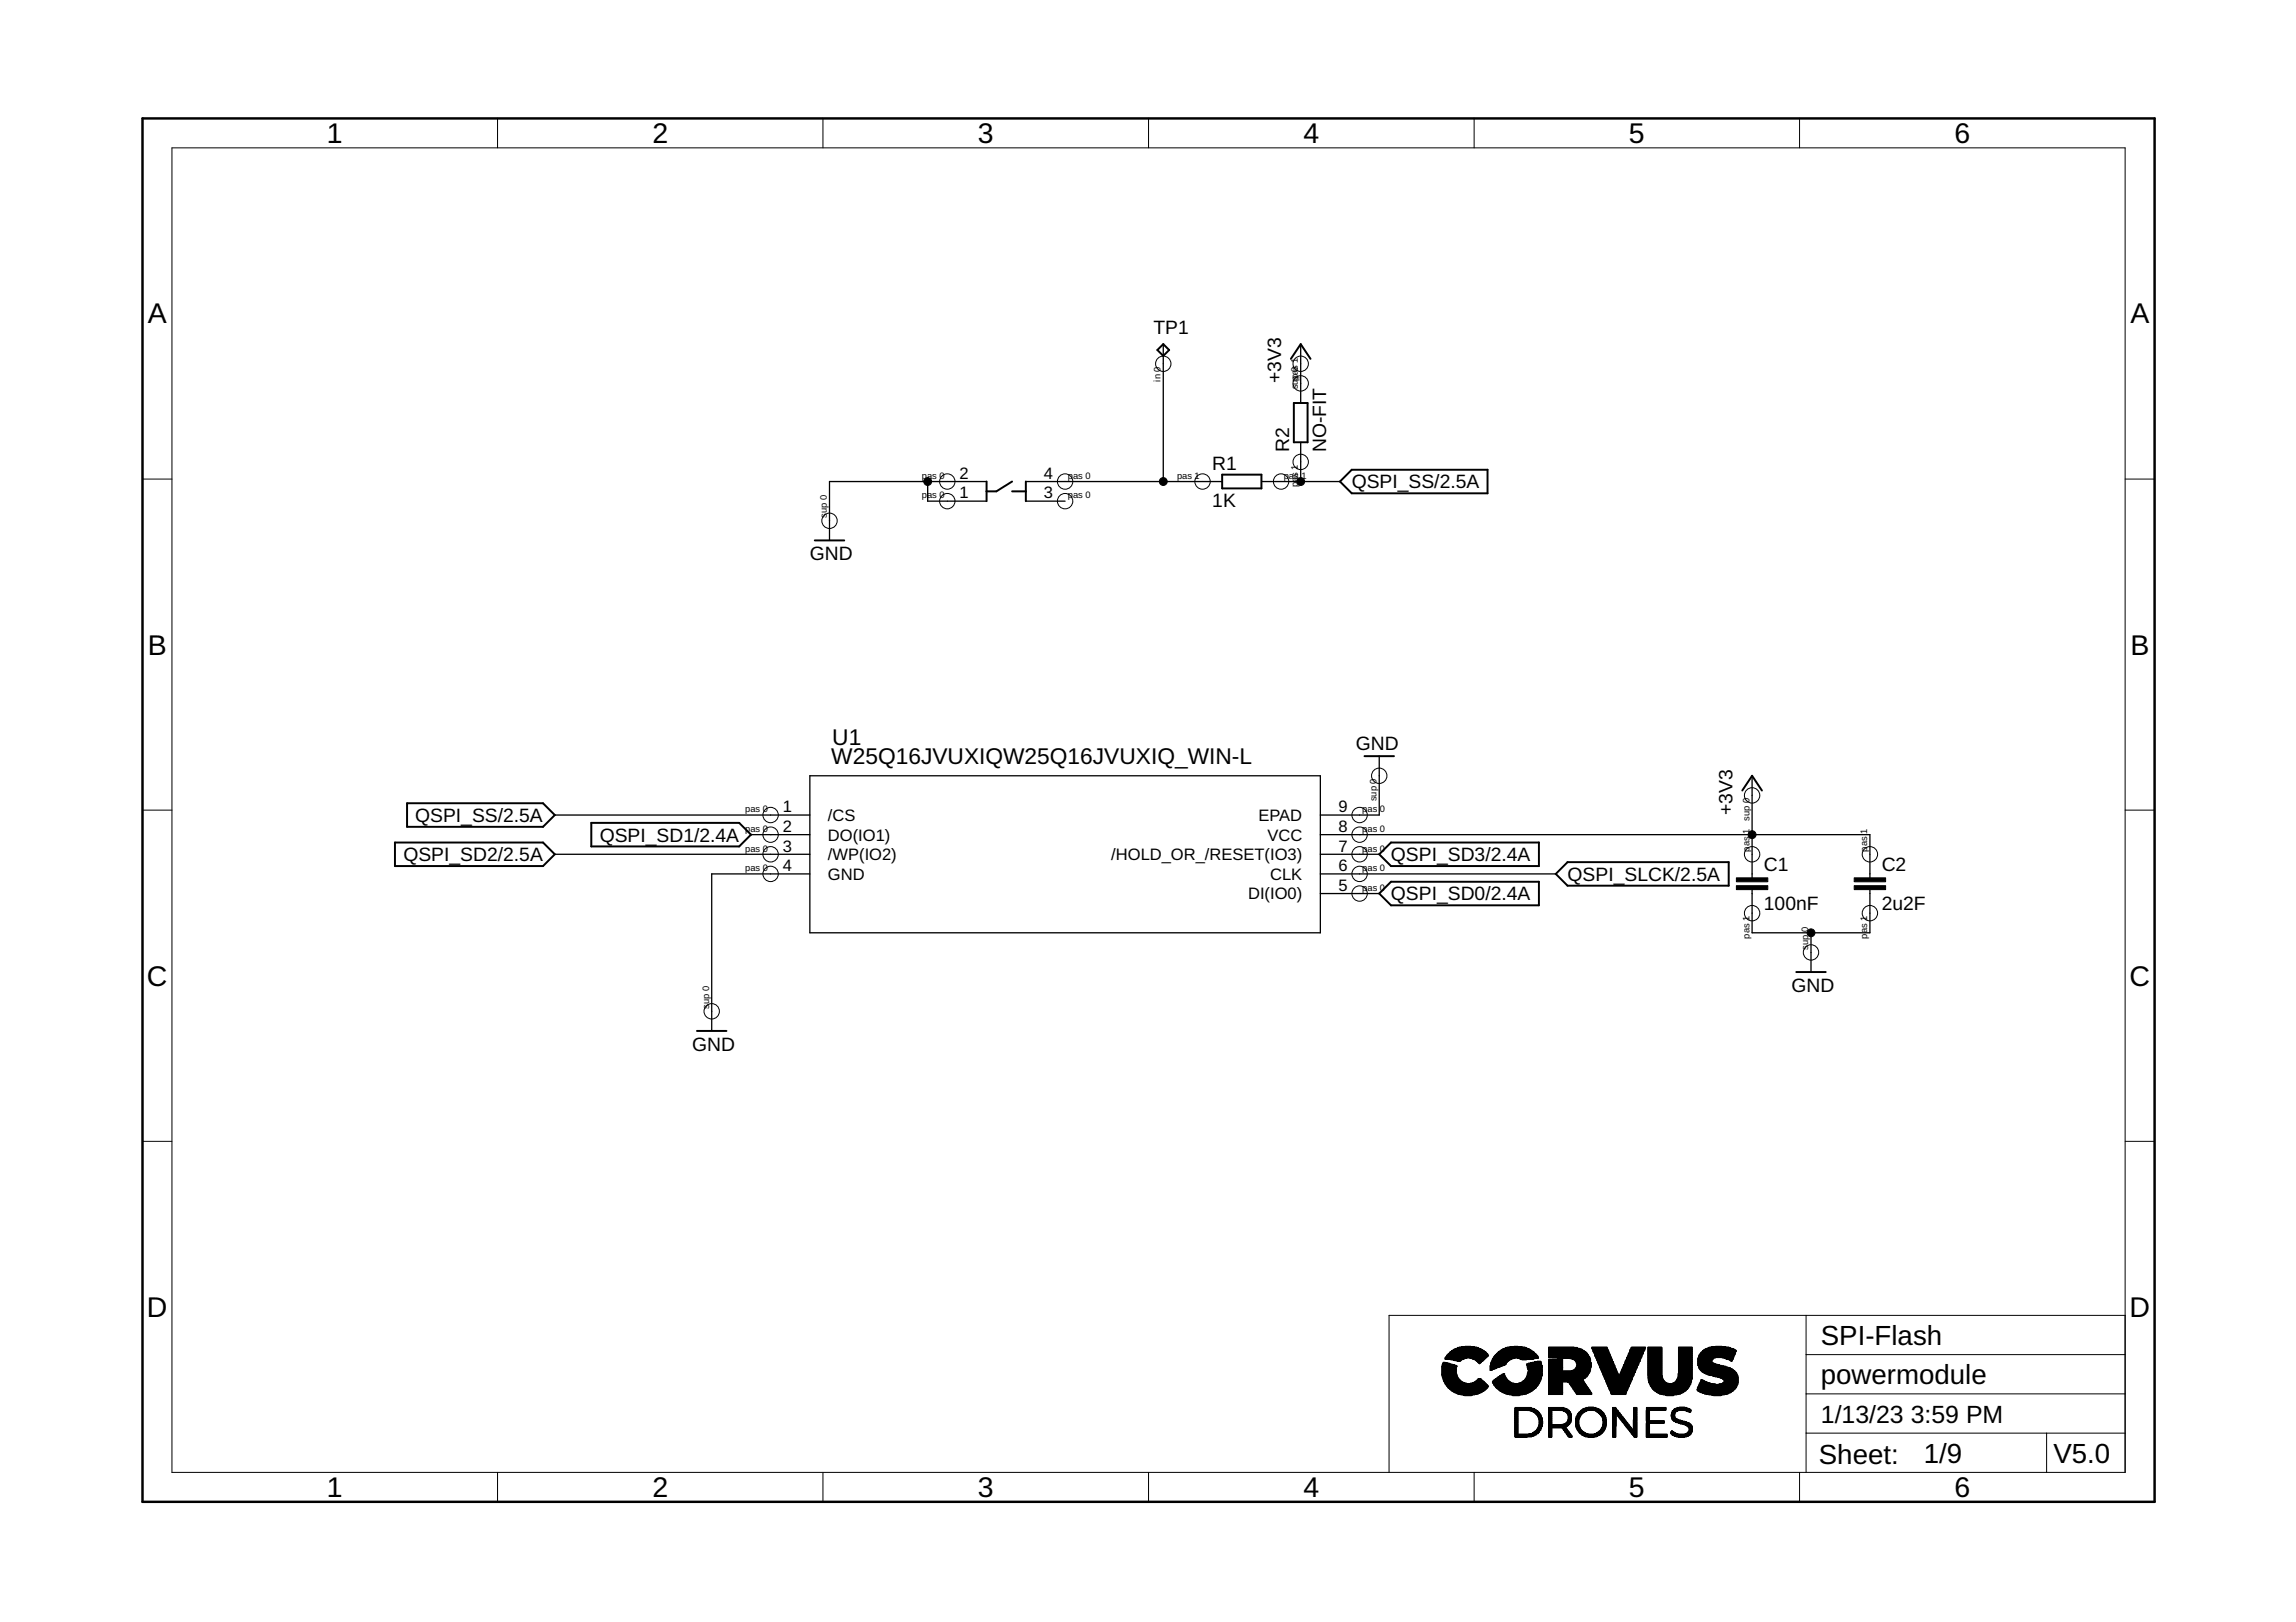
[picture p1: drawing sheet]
<svg xmlns="http://www.w3.org/2000/svg" width="297mm" height="210mm" viewBox="0 0 297 210" stroke-linecap="round" stroke-linejoin="round" font-family="sans-serif">
<defs><g id="words">
<g font-size="3.7">
<text x="42.3" y="18.5">1</text>
<text x="84.4" y="18.5">2</text>
<text x="126.5" y="18.5">3</text>
<text x="168.6" y="18.5">4</text>
<text x="210.7" y="18.5">5</text>
<text x="252.9" y="18.5">6</text>
<text x="19.1" y="41.9">A</text>
<text x="275.6" y="41.9">A</text>
<text x="19.1" y="84.7">B</text>
<text x="275.6" y="84.7">B</text>
<text x="19" y="127.6">C</text>
<text x="275.5" y="127.6">C</text>
<text x="19" y="170.4">D</text>
<text x="275.5" y="170.4">D</text>
<text x="42.3" y="193.7">1</text>
<text x="84.4" y="193.7">2</text>
<text x="126.5" y="193.7">3</text>
<text x="168.6" y="193.7">4</text>
<text x="210.7" y="193.7">5</text>
<text x="252.9" y="193.7">6</text>
</g>
<g font-size="3.6">
<text x="235.6" y="179.1">powermodule</text>
<text x="235.6" y="174">SPI-Flash</text>
<text x="235.3" y="189.4">Sheet:</text>
<text x="248.9" y="189.3">1/9</text>
<text x="265.7" y="189.3">V5.0</text>
</g>
<g font-size="3.2">
<text x="235.6" y="184.2">1/13/23</text>
<text x="247.2" y="184.2">3:59 PM</text>
</g>
<g font-size="2.9">
<text x="107.5" y="98.9">W25Q16JVUXIQW25Q16JVUXIQ_WIN-L</text>
<text x="107.7" y="96.4">U1</text>
</g>
<g font-size="2.5">
<text x="149.2" y="43.3">TP1</text>
<text x="165.7" y="49.6" transform="rotate(-90 165.7 49.6)">+3V3</text>
<text x="166.8" y="58.5" transform="rotate(-90 166.8 58.5)">R2</text>
<text x="171.6" y="58.5" transform="rotate(-90 171.6 58.5)">NO-FIT</text>
<text x="156.8" y="65.6">1K</text>
<text x="156.8" y="60.8">R1</text>
<text x="174.9" y="63.2">QSPI_SS/2.5A</text>
<text x="104.8" y="72.5">GND</text>
<text x="175.4" y="97.1">GND</text>
<text x="53.7" y="106.4">QSPI_SS/2.5A</text>
<text x="224.1" y="105.5" transform="rotate(-90 224.1 105.5)">+3V3</text>
<text x="52.2" y="111.4">QSPI_SD2/2.5A</text>
<text x="77.6" y="108.9">QSPI_SD1/2.4A</text>
<text x="180" y="111.4">QSPI_SD3/2.4A</text>
<text x="202.8" y="114">QSPI_SLCK/2.5A</text>
<text x="228.2" y="112.7">C1</text>
<text x="243.4" y="112.7">C2</text>
<text x="180" y="116.5">QSPI_SD0/2.4A</text>
<text x="228.2" y="117.8">100nF</text>
<text x="243.4" y="117.8">2u2F</text>
<text x="231.8" y="128.3">GND</text>
<text x="89.5" y="135.9">GND</text>
</g>
<g font-size="2.1">
<text x="124.1" y="64.5">1</text>
<text x="124.1" y="62">2</text>
<text x="135.1" y="64.5">3</text>
<text x="135.1" y="62">4</text>
<text x="101.3" y="105.1">1</text>
<text x="101.3" y="107.7">2</text>
<text x="107.1" y="106.2">/CS</text>
<text x="162.8" y="106.2">EPAD</text>
<text x="173.1" y="107.7">8</text>
<text x="173.1" y="105.1">9</text>
<text x="101.3" y="110.2">3</text>
<text x="101.3" y="112.7">4</text>
<text x="107.1" y="108.8">DO(IO1)</text>
<text x="107.1" y="111.3">/WP(IO2)</text>
<text x="107.1" y="113.9">GND</text>
<text x="143.8" y="111.3">/HOLD_OR_/RESET(IO3)</text>
<text x="164" y="108.8">VCC</text>
<text x="164.3" y="113.9">CLK</text>
<text x="173.1" y="112.7">6</text>
<text x="173.1" y="110.2">7</text>
<text x="161.5" y="116.4">DI(IO0)</text>
<text x="173.1" y="115.3">5</text>
</g>
<g font-size="1.2">
<text x="150.1" y="49.4" transform="rotate(-90 150.1 49.4)">in 0</text>
<text x="167.9" y="50.4" transform="rotate(-90 167.9 50.4)">suppa0s 1</text>
<text x="119.3" y="64.5">pas 0</text>
<text x="119.3" y="62">pas 0</text>
<text x="138.2" y="64.5">pas 0</text>
<text x="138.2" y="62">pas 0</text>
<text x="152.3" y="62">pas 1</text>
<text x="166.1" y="62">pas</text>
<text x="167.9" y="63.1" transform="rotate(-90 167.9 63.1)">pas 1</text>
<text x="168.4" y="62">1</text>
<text x="107" y="67" transform="rotate(-90 107 67)">sup 0</text>
<text x="96.4" y="105.1">pas 0</text>
<text x="96.4" y="107.7">pas 0</text>
<text x="176.2" y="107.7">pas 0</text>
<text x="176.2" y="105.1">pas</text>
<text x="178.1" y="103.7" transform="rotate(-90 178.1 103.7)">sup 0</text>
<text x="178.5" y="105.1">0</text>
<text x="226.3" y="107.9" transform="rotate(-90 226.3 107.9)">1</text>
<text x="226.3" y="106.2" transform="rotate(-90 226.3 106.2)">sup 0</text>
<text x="241.6" y="107.9" transform="rotate(-90 241.6 107.9)">1</text>
<text x="96.4" y="110.2">pas 0</text>
<text x="96.4" y="112.7">pas 0</text>
<text x="176.2" y="112.7">pas 0</text>
<text x="176.2" y="110.2">pas 0</text>
<text x="226.3" y="110.2" transform="rotate(-90 226.3 110.2)">pas</text>
<text x="241.6" y="110.2" transform="rotate(-90 241.6 110.2)">pas</text>
<text x="176.2" y="115.3">pas 0</text>
<text x="226.3" y="121.5" transform="rotate(-90 226.3 121.5)">pas 1</text>
<text x="233.9" y="122.9" transform="rotate(-90 233.9 122.9)">sup</text>
<text x="233.9" y="120.6" transform="rotate(-90 233.9 120.6)">0</text>
<text x="241.6" y="121.5" transform="rotate(-90 241.6 121.5)">pas 1</text>
<text x="91.7" y="130.5" transform="rotate(-90 91.7 130.5)">sup 0</text>
</g>
</g></defs>
<g fill="none" stroke="#000" stroke-width=".25">
<path d="M149.7 45.3l.8-.8 .8 .8-.8 .8zM167 46.4l1.3-1.9 1.2 1.9M167.4 52.2h1.8v5h-1.8zM105.4 69.9h3.8M127.6 62.3v2.6M130.9 62.3l-2 1.3h-1.3M130.9 63.6h1.8M132.7 62.3v2.6M158.1 61.4h5.1v1.8h-5.1zM173.4 62.3l1.5-1.5h17.5v3h-17.5zM176.5 97.9h3.8M51.1 109h19.2l1.5 1.6-1.5 1.5h-19.2z"/>
<path d="M52.7 103.9h17.6l1.5 1.6-1.5 1.5h-17.6zM76.5 106.5h19.1l1.6 1.5-1.6 1.5h-19.1zM178.4 110.6l1.6-1.6h19.1v3.1h-19.1zM178.4 115.6l1.6-1.5h19.1v3.1h-19.1zM201.3 113.1l1.5-1.5h20.8v3h-20.8zM225.4 102.3l1.3-1.9 1.2 1.9M90.2 133.4h3.8M232.4 125.8h3.8"/>
</g>
<g fill="none" stroke="#000" stroke-width=".17">
<path d="M150.5 44.5v17.8M168.3 44.5v7.7M168.3 57.2v5.1M120 62.3v2.6h7.6M127.6 62.3h-20.3v7.6M132.7 62.3h25.4M132.7 64.9h5.1M163.2 62.3h10.2M178.4 97.9v7.6h-7.6M71.8 105.5h33M71.8 110.6h33M97.2 108h7.6"/>
<path d="M104.8 113.1h-12.7v20.3M104.8 100.4h66v20.3h-66zM170.8 108h71.1v5.6M170.8 110.6h7.6M170.8 113.1h30.5M170.8 115.6h7.6M226.7 115.1v5.6h15.2v-5.6M226.7 100.4v13.2M234.3 120.7v5.1"/>
</g>
<g fill="#000" stroke="#000" stroke-width=".13">
<path d="M224.6 114.6h4.1v.5h-4.1zM224.6 113.6h4.1v.5h-4.1zM239.9 114.6h4v.5h-4zM239.9 113.6h4v.5h-4zM186.5 177.9l2 .1zM186.5 177.9h2zM186.5 177.8l2 .1zM186.5 177.8h2zM186.5 176.9h2zM186.5 176.8h2zM186.5 177.7l1.9 .1zM186.5 177.7h1.9z"/>
<path d="M186.5 177.6l1.9 .1zM186.5 177.6h1.9zM186.5 177.5l1.9 .1zM186.5 177.5h1.9zM186.5 177.4l1.9 .1zM186.5 177.4h1.9zM186.5 177.3l1.9 .1zM186.5 177.3h1.9zM186.5 177.2h1.9zM186.5 177.1l1.9 .1zM186.5 177.1h1.9zM186.5 177l1.9 .1z"/>
<path d="M186.5 177h1.9zM186.5 176.9l1.9 .1zM186.6 178l1.9 .1zM186.6 178h1.9zM186.6 176.8h1.9zM186.6 176.7h1.7zM186.6 178.2h2zM186.6 178.1l2 .1zM186.6 178.1h2zM186.6 176.7h1.8zM186.6 176.6l1.6 .1zM186.6 176.6h1.3z"/>
<path d="M186.6 178.3h2.1zM186.6 178.2l2 .1zM186.6 176.4l1 .1zM186.6 176.5l1.1 .1zM186.7 178.3l2 .1zM186.7 178.5h2.1zM186.7 178.4l2.1 .1zM186.7 178.4h2zM186.7 176.4h.8zM186.7 176.4h.6zM186.7 176.3h.3zM186.7 178.6l2.3 .1z"/>
<path d="M186.7 178.6h2.2zM186.7 178.5l2.1 .1zM186.8 178.7l2.3 .1zM186.8 178.7h2.2zM186.8 178.8h2.4zM186.9 178.9h2.5zM186.9 178.9l2.6 .1zM186.9 178.8l2.4 .1zM186.9 175.9h2.5zM186.9 179l5.4 .1zM186.9 179h2.8zM186.9 175.8h2.6z"/>
<path d="M186.9 175.7l2.9 .1zM186.9 175.7h5.4zM187 179.2h5.4zM187 179.1h5.3zM187 175.6l5.4 .1zM187 175.6h5.4zM187.1 179.2l5.4 .1zM187.1 179.2h5.3zM187.1 175.5l5.3 .1zM187.1 175.5h5.4zM187.1 179.3h5.4zM187.2 179.3l5.4 .1z"/>
<path d="M187.2 175.4l5.4 .1zM187.2 175.4h5.4zM187.2 179.4l5.4 .1zM187.2 175.3l5.4 .1zM187.3 179.5h5.2zM187.3 175.9h2zM187.3 179.6h5.2zM187.3 175.3h5.2zM187.3 179.6h5.1zM187.3 175.2l5.2 .1zM187.3 175.2h5.2zM187.4 175.1l5 .1z"/>
<path d="M187.5 179.7h4.9zM187.5 175.1h4.8zM187.5 179.7l4.8 .1zM187.5 179.7h4.8zM187.5 175l4.8 .1zM187.5 175h4.8zM187.6 179.8l4.6 .1zM187.6 174.9l4.6 .1zM187.7 179.9h4.5zM187.7 175.9l1.5 .1zM187.7 174.9h4.4zM187.7 180h4.3z"/>
<path d="M187.7 179.9l4.3 .1zM187.8 174.8l4.2 .1zM187.8 174.8h4.2zM187.9 174.7l4 .1zM188 176h1.1zM188 174.7h3.8zM188.1 174.6l3.6 .1zM188.1 174.6h3.6zM188.2 176l.8 .1zM188.3 174.5l3.3 .1zM188.4 174.5h3zM188.5 176.1h.5z"/>
<path d="M188.6 174.4l2.7 .1zM188.6 174.4h2.7zM188.8 174.3l2.3 .1zM189.1 174.3h1.7zM189.5 174.2l.8 .1zM190.1 175.7l2.1 .1zM190.2 179h2zM190.4 175.8h1.8zM190.5 178.9l1.7 .1zM190.5 175.9h1.6zM190.6 178.9h1.5zM190.6 175.9h1.5z"/>
<path d="M190.7 178.8l1.4 .1zM190.8 178.8h1.2zM190.8 175.9l1.2 .1zM190.9 176h1.1zM190.9 178.7l1.1 .1zM190.9 176l1 .1zM190.9 178.7h1zM191 178.6l.8 .1zM191 176.1h.9zM191.1 178.6h.7zM191.1 176.1l.7 .1zM191.1 176.2h.6z"/>
<path d="M191.2 178.5l.5 .1zM191.2 176.3h.5zM191.2 178.5h.4zM191.2 178.4l.4 .1zM191.2 176.3h.4zM191.3 178.4h.3zM191.3 176.4h.3zM191.4 176.4l.1 .1zM191.4 176.4h.1zM192.8 177.3l.2 .1zM192.8 177.1l.6 .1zM192.8 176.9l1.2 .1z"/>
<path d="M192.8 176.8h1.4zM192.8 176.7h1.7zM192.8 177.3h.3zM192.8 177.2h.3zM192.8 177.2h.5zM192.8 177.1h.8zM192.8 177l.8 .1zM192.8 177h1zM192.8 176.9h1.3zM192.8 176.8h1.6zM192.8 176.7h1.9zM192.8 176.6l1.9 .1z"/>
<path d="M192.8 176.6h2zM192.8 176.5l2.1 .1zM192.8 176.4l2.1 .1zM192.8 176.4h2.1zM192.9 176.4h2zM192.9 176.3h2.1zM192.9 176.2h2.2zM193 176.1h2.2zM193 176.1l2.1 .1zM193 176l2.3 .1zM193 176h2.3zM193 175.9l2.4 .1z"/>
<path d="M193.1 178.9l2.5 .1zM193.1 178.9h2.4zM193.1 178.8l2.4 .1zM193.1 178.8h2.2zM193.1 178.7l2.2 .1zM193.1 175.9h2.4zM193.1 175.9h2.5zM193.1 175.8h2.7zM193.2 179h2.7zM193.2 179l5.9 .1zM193.2 178.7h2zM193.2 178.6l2 .1z"/>
<path d="M193.2 175.7l2.8 .1zM193.2 175.7h5.8zM193.2 179.2h5.8zM193.2 179.1h5.9zM193.2 178.6h1.9zM193.2 175.6l5.8 .1zM193.2 175.6h5.8zM193.3 179.2l5.7 .1zM193.3 175.5l5.7 .1zM193.3 175.5h5.7zM193.3 179.3h5.6zM193.3 178.5l1.8 .1z"/>
<path d="M193.4 179.3l5.5 .1zM193.4 175.4l5.5 .1zM193.4 175.4h5.5zM193.4 178.5h1.6zM193.4 179.4l5.4 .1zM193.4 178.4l1.6 .1zM193.4 175.3l5.4 .1zM193.5 179.5h5.3zM193.5 178.4h1.4zM193.5 175.3h5.3zM193.5 179.6h5.3zM193.6 179.6h5.1z"/>
<path d="M193.6 175.2l5.1 .1zM193.6 175.2h5.1zM193.6 179.7h5zM193.6 178.3l1.3 .1zM193.6 175.1l5 .1zM193.7 178.3h1.2zM193.7 178.2l1.1 .1zM193.7 175.1h4.9zM193.7 179.7h4.8zM193.8 179.7l4.7 .1zM193.8 175l4.7 .1zM193.8 175h4.7z"/>
<path d="M193.8 178.2h1zM193.8 179.8l4.6 .1zM193.8 174.9l4.6 .1zM193.9 179.9h4.5zM193.9 174.9h4.5zM193.9 178.1l.9 .1zM194 180h4.3zM194 179.9l4.3 .1zM194 178.1h.8zM194 178l.7 .1zM194.1 174.8l4.1 .1zM194.1 174.8h4.1z"/>
<path d="M194.1 178h.6zM194.1 174.7l4.1 .1zM194.2 177.9l.5 .1zM194.2 174.7h3.8zM194.3 177.9h.3zM194.3 177.8l.3 .1zM194.3 174.6l3.7 .1zM194.4 174.6h3.5zM194.5 177.8h.2zM194.5 174.5l3.3 .1zM194.6 174.5h3zM194.8 174.4l2.7 .1z"/>
<path d="M194.8 174.4h2.6zM195 174.3l2.3 .1zM195.3 174.3h1.6zM195.9 174.2l.5 .1zM196.3 175.7l2.7 .1zM196.4 179h2.7zM196.5 175.8h2.1zM196.6 178.9l2.6 .1zM196.6 175.9h1.8zM196.7 178.9h2.5zM196.7 175.9h1.2zM196.8 178.8l2.4 .1z"/>
<path d="M196.9 175.9l.6 .1zM196.9 178.8h2.3zM197 178.7l2.2 .1zM197 178.7h2.3zM197.1 178.6l2.2 .1zM197.2 178.6h2.1zM197.3 178.5l2.1 .1zM197.3 178.5h2.1zM197.3 178.4l2.1 .1zM197.4 178.4h2zM197.4 178.3l2 .1zM197.4 178.3h2z"/>
<path d="M197.4 178.2l2 .1zM197.5 178.2h1.9zM197.5 178.1l1.9 .1zM197.5 176.6l1.9 .1zM197.5 176.6h1.9zM197.5 176.5l1.9 .1zM197.5 178l2 .1zM197.5 178h2zM197.5 176.8h2zM197.5 176.7h2zM197.6 178.1h1.8zM197.6 177.9l1.9 .1z"/>
<path d="M197.6 177.9h1.9zM197.6 177.8l1.9 .1zM197.6 177.8h1.9zM197.6 177.7l1.9 .1zM197.6 177l1.9 .1zM197.6 177h1.9zM197.6 176.9l1.9 .1zM197.6 176.9h1.9zM197.6 176.8h1.9zM197.7 177.7h1.8zM197.7 177.6l1.8 .1zM197.7 177.6h1.8z"/>
<path d="M197.7 177.5l1.8 .1zM197.7 177.2h1.8zM197.7 177.1l1.8 .1zM197.7 177.1h1.8zM197.7 176.4l1.7 .1zM197.7 176.4h1.7zM197.7 177.5h1.8zM197.7 177.4l1.8 .1zM197.7 177.4h1.8zM197.7 177.3l1.8 .1zM197.7 177.3h1.8zM198 176.4h1.4z"/>
<path d="M198.2 176.3h1.2zM198.5 176.3h.9zM198.5 176.2h.9zM198.9 176.1l.4 .1zM200.3 180h1.9zM200.3 179.9l1.9 .1zM200.3 179.9h1.9zM200.3 179.8l1.9 .1zM200.3 179.7l1.9 .1zM200.3 179.7h1.9zM200.3 179.6h1.9zM200.3 179.5h1.9z"/>
<path d="M200.3 179.4l1.9 .1zM200.3 179.3l1.9 .1zM200.3 179.3h1.9zM200.3 179.2l1.9 .1zM200.3 179.2h1.9zM200.3 179.1h1.9zM200.3 179l1.9 .1zM200.3 179h1.9zM200.3 178.9l1.9 .1zM200.3 178.9h1.9zM200.3 178.8l1.9 .1zM200.3 178.8h4.6z"/>
<path d="M200.3 178.7l4.6 .1zM200.3 178.7h4.6zM200.3 178.6l4.6 .1zM200.3 178.6h4.5zM200.3 178.5l4.4 .1zM200.3 178.5h4.5zM200.3 178.4l4.6 .1zM200.3 178.4h4.7zM200.3 178.3l4.8 .1zM200.3 178.3h4.8zM200.3 178.2l4.9 .1zM200.3 178.2h4.9z"/>
<path d="M200.3 178.1l5 .1zM200.3 178.1h5zM200.3 178l5 .1zM200.3 178h5.1zM200.3 177.9l5.2 .1zM200.3 177.9h5.2zM200.3 177.8l5.2 .1zM200.3 177.8h5.2zM200.3 177.7l5.3 .1zM200.3 177.7h5.3zM200.3 177.6l5.3 .1zM200.3 177.6h5.4z"/>
<path d="M200.3 177.5l5.4 .1zM200.3 177.5h5.4zM200.3 177.4l5.4 .1zM200.3 177.4h1.9zM200.3 177.3l1.9 .1zM200.3 177.3h1.9zM200.3 177.2h1.9zM200.3 177.1l1.9 .1zM200.3 177.1h1.9zM200.3 177l1.9 .1zM200.3 177h1.9zM200.3 176.9l1.9 .1z"/>
<path d="M200.3 176.9h1.9zM200.3 176.8h1.9zM200.3 176.7h1.9zM200.3 176.6l1.9 .1zM200.3 176.6h1.9zM200.3 176.5l1.9 .1zM200.3 176.4l1.9 .1zM200.3 176.4h1.9zM200.3 176.3h1.9zM200.3 176.2h1.9zM200.3 176.1l1.9 .1zM200.3 176.1h1.9z"/>
<path d="M200.3 176l1.9 .1zM200.3 176h1.9zM200.3 175.9l1.9 .1zM200.3 175.7h5.4zM200.3 175.6l5.4 .1zM200.3 175.6h5.4zM200.3 175.5l5.3 .1zM200.3 175.5h5.3zM200.3 175.4l5.2 .1zM200.3 175.4h5.2zM200.3 175.3l5.2 .1zM200.3 175.3h5.2z"/>
<path d="M200.3 175.2l5.1 .1zM200.3 175.2h5.1zM200.3 175.1l5 .1zM200.3 175.1h5zM200.3 175l5 .1zM200.3 175h4.9zM200.3 174.9l4.9 .1zM200.3 174.9h4.8zM200.3 174.8l4.7 .1zM200.3 174.8h4.7zM200.3 174.7l4.6 .1zM200.3 174.7h4.4z"/>
<path d="M200.3 174.6l4.4 .1zM200.3 174.6h4.4zM200.3 174.5l4.1 .1zM200.3 174.5h4zM200.3 174.4l3.8 .1zM200.3 174.4h3.8zM200.3 174.3l3.3 .1zM200.8 175.9h1.4zM201.5 175.7l4.2 .1zM202.8 178.8l2.2 .1zM203 178.9l2 .1zM203 178.9h2z"/>
<path d="M203 179l2.1 .1zM203 179h2.1zM203.1 179.2h2.1zM203.1 179.1h2zM203.1 175.8h2.6zM203.2 179.2h2zM203.2 179.2l2.1 .1zM203.2 179.3l2.1 .1zM203.2 179.3h2.1zM203.2 177.4h2.5zM203.3 179.4l2 .1zM203.3 179.5h2.1z"/>
<path d="M203.3 175.9h2.4zM203.4 179.6h2.1zM203.4 179.5h2zM203.4 177.3l2.3 .1zM203.5 179.7l2.1 .1zM203.5 179.7h2zM203.5 175.9h2.2zM203.6 179.8l2 .1zM203.6 177.3h2.2zM203.6 175.9l2.2 .1zM203.6 180h2.1zM203.6 179.9l2.1 .1z"/>
<path d="M203.6 179.9h2.1zM203.6 177.2h2.2zM203.7 177.2h2.1zM203.7 176h2.1zM203.8 176l2 .1zM203.8 177.1l2 .1zM203.8 176.1h2zM203.8 177.1h2zM203.8 177l2 .1zM203.8 176.1l2 .1zM203.9 177h1.9zM203.9 176.9l1.9 .1z"/>
<path d="M203.9 176.3h1.9zM203.9 176.2h1.9zM203.9 176.8h2zM203.9 176.4l2 .1zM203.9 176.4h2zM204 176.9h1.8zM204 176.7h1.9zM204 176.6l1.9 .1zM204 176.6h1.9zM204 176.5l1.9 .1zM205.9 174.5l2.1 .1zM205.9 174.5h2.1z"/>
<path d="M205.9 174.4l2 .1zM205.9 174.4h2zM205.9 174.3l2 .1zM206 174.7h2zM206 174.6l2 .1zM206 174.6h2zM206.1 174.9h2zM206.1 174.8l2 .1zM206.1 174.8h2zM206.1 174.7l2 .1zM206.1 175h2.1zM206.1 174.9l2.1 .1z"/>
<path d="M206.2 175l2 .1zM206.2 175.1l2 .1zM206.2 175.1h2zM206.3 175.3l2 .1zM206.3 175.3h2zM206.3 175.2l2 .1zM206.3 175.2h2zM206.3 175.5h2.1zM206.3 175.4l2.1 .1zM206.3 175.4h2.1zM206.4 175.5l2 .1zM206.4 175.6l2 .1z"/>
<path d="M206.4 175.6h2zM206.5 175.8h2zM206.5 175.7l2 .1zM206.5 175.7h2zM206.5 175.9l2.1 .1zM206.5 175.9h2.1zM206.5 175.9h2zM206.6 176l2 .1zM206.6 176h2zM206.6 176.1h2zM206.7 176.3h2zM206.7 176.2h2z"/>
<path d="M206.7 176.1l1.9 .1zM206.7 176.4h2.1zM206.8 176.6h2zM206.8 176.5l2 .1zM206.8 176.4l2 .1zM206.8 176.6l2 .1zM206.9 176.7h2zM206.9 176.8h2zM206.9 176.9l2.1 .1zM206.9 176.9h2zM207 177l2 .1zM207 177h2z"/>
<path d="M207.1 177.1h1.9zM207.1 177.2h2zM207.1 177.1l1.9 .1zM207.1 177.3l2 .1zM207.1 177.3h2zM207.2 177.4h2zM207.2 177.5h2zM207.2 177.4l2 .1zM207.2 177.6h2zM207.2 177.5l2 .1zM207.3 177.7l2 .1zM207.3 177.7h2z"/>
<path d="M207.3 177.6l2 .1zM207.3 177.8l2.1 .1zM207.3 177.8h2zM207.4 177.9l2 .1zM207.4 177.9h2zM207.4 178h2zM207.5 178l3.8 .1zM207.5 178.2h3.8zM207.5 178.1l3.8 .1zM207.5 178.1h3.8zM207.6 178.3l3.6 .1zM207.6 178.3h3.6z"/>
<path d="M207.6 178.2l3.6 .1zM207.6 178.4l3.6 .1zM207.6 178.4h3.6zM207.6 178.5h3.6zM207.7 178.6l3.4 .1zM207.7 178.6h3.4zM207.7 178.5l3.5 .1zM207.8 178.8h3.2zM207.8 178.7l3.2 .1zM207.8 178.7h3.3zM207.8 178.8l3.2 .1zM207.8 178.9l3.1 .1z"/>
<path d="M207.8 178.9h3.1zM207.9 179h3zM207.9 179.2h3zM207.9 179.1h3zM207.9 179l3 .1zM208 179.2l2.8 .1zM208 179.2h2.8zM208 179.4l2.8 .1zM208 179.3l2.8 .1zM208 179.3h2.8zM208 179.5h2.8zM208.1 179.6h2.6z"/>
<path d="M208.1 179.5h2.6zM208.2 179.7l2.4 .1zM208.2 179.7h2.4zM208.2 179.9h2.3zM208.2 179.8l2.4 .1zM208.3 179.9l2.2 .1zM208.3 180h2.2zM209.5 178h1.8zM209.5 177.9l1.9 .1zM209.5 177.9h1.9zM209.5 177.8l1.9 .1zM209.6 177.8h1.8z"/>
<path d="M209.6 177.7l1.9 .1zM209.6 177.7h1.9zM209.6 177.6h2zM209.7 177.6l1.8 .1zM209.7 177.5l1.9 .1zM209.7 177.5h1.9zM209.7 177.4l1.9 .1zM209.7 177.4h1.9zM209.8 177.3l1.8 .1zM209.8 177.3h1.9zM209.8 177.2h1.9zM209.8 177.1l1.9 .1z"/>
<path d="M209.9 177.1h1.9zM209.9 177l1.9 .1zM210 177h1.8zM210 176.9l1.8 .1zM210 176.9h1.8zM210 176.8h1.8zM210 176.8h1.9zM210 176.6l2 .1zM210.1 176.7h1.8zM210.1 176.6h1.9zM210.2 176.5l1.8 .1zM210.2 176.4l1.8 .1z"/>
<path d="M210.2 176.4h1.8zM210.2 176.3h1.9zM210.2 176.2h1.9zM210.2 176.1l2 .1zM210.2 176.1h2zM210.4 176l1.8 .1zM210.4 176h1.8zM210.4 175.9l1.8 .1zM210.4 175.9h1.8zM210.4 175.9h1.9zM210.4 175.8h1.9zM210.4 175.7h2z"/>
<path d="M210.4 175.6l2 .1zM210.5 175.7l1.8 .1zM210.5 175.6h1.9zM210.6 175.5l1.8 .1zM210.6 175.5h1.8zM210.6 175.4l1.8 .1zM210.6 175.4h1.8zM210.6 175.3l1.9 .1zM210.7 175.3h1.8zM210.7 175.2h1.9zM210.7 175.2l1.8 .1zM210.7 175.1l1.9 .1z"/>
<path d="M210.8 175.1h1.8zM210.8 175l1.8 .1zM210.8 175h1.8zM210.8 174.9l1.8 .1zM210.8 174.9h1.9zM210.8 174.7l2 .1zM210.8 174.7h2zM210.9 174.8l1.8 .1zM210.9 174.8h1.8zM210.9 174.6l1.9 .1zM211 174.6h1.8zM211 174.5l1.8 .1z"/>
<path d="M211 174.5h1.8zM211 174.4l1.9 .1zM211 174.4h1.9zM211.1 174.3l1.8 .1zM213.2 178.3l1.9 .1zM213.2 178h1.8zM213.2 177.9l1.8 .1zM213.2 177.9h1.8zM213.2 177.8l1.8 .1zM213.2 177.8h1.8zM213.2 177.7l1.8 .1zM213.2 177.7h1.8z"/>
<path d="M213.2 177.6l1.8 .1zM213.2 177.6h1.8zM213.2 177.5l1.8 .1zM213.2 177.5h1.8zM213.2 177.4l1.8 .1zM213.2 177.4h1.8zM213.2 177.3l1.8 .1zM213.2 177.3h1.8zM213.2 177.2h1.8zM213.2 177.1l1.8 .1zM213.2 177.1h1.8zM213.2 177l1.8 .1z"/>
<path d="M213.2 177h1.8zM213.2 176.9l1.8 .1zM213.2 176.9h1.8zM213.2 176.8h1.8zM213.2 176.7h1.8zM213.2 176.6l1.8 .1zM213.2 176.6h1.8zM213.2 176.5l1.8 .1zM213.2 176.4l1.8 .1zM213.2 176.4h1.8zM213.2 176.3h1.8zM213.2 176.2h1.8z"/>
<path d="M213.2 176.1l1.8 .1zM213.2 176.1h1.8zM213.2 176l1.8 .1zM213.2 176h1.8zM213.2 175.9l1.8 .1zM213.2 175.9h1.8zM213.2 175.8h1.8zM213.2 175.7l1.8 .1zM213.2 175.7h1.8zM213.2 175.6l1.8 .1zM213.2 175.6h1.8zM213.2 175.5l1.8 .1z"/>
<path d="M213.2 175.5h1.8zM213.2 175.4l1.8 .1zM213.2 175.4h1.8zM213.2 175.3l1.8 .1zM213.2 175.3h1.8zM213.2 175.2l1.8 .1zM213.2 175.2h1.8zM213.2 175.1l1.8 .1zM213.2 175.1h1.8zM213.2 175l1.8 .1zM213.2 175h1.8zM213.2 174.9l1.8 .1z"/>
<path d="M213.2 174.9h1.8zM213.2 174.8l1.8 .1zM213.2 174.8h1.8zM213.2 174.7l1.8 .1zM213.2 174.7h1.8zM213.2 174.6l1.8 .1zM213.2 174.6h1.8zM213.2 174.5l1.8 .1zM213.2 174.5h1.8zM213.2 174.4l1.8 .1zM213.2 174.4h1.8zM213.2 174.3l1.8 .1z"/>
<path d="M213.2 178.3h1.9zM213.2 178.2l1.9 .1zM213.2 178.2h1.9zM213.2 178.1l1.9 .1zM213.2 178.1h1.9zM213.2 178l1.9 .1zM213.2 178.6h2zM213.2 178.5l2 .1zM213.2 178.5h2zM213.3 178.6l2 .1zM213.3 178.4l1.8 .1zM213.3 178.4h1.8z"/>
<path d="M213.3 178.9h2.2zM213.3 178.8l2.2 .1zM213.3 178.8h2.1zM213.3 178.7l2 .1zM213.3 178.7h2zM213.3 178.9l2.3 .1zM213.4 179h2.4zM213.4 179l5.3 .1zM213.4 179.2h5.3zM213.4 179.1h5.3zM213.5 179.2h5.1zM213.5 179.3l5.1 .1z"/>
<path d="M213.5 179.3h5.1zM213.5 179.2l5.1 .1zM213.6 179.4l5 .1zM213.6 179.5h4.9zM213.7 179.6h4.7zM213.7 179.5h4.8zM213.8 179.7h4.6zM213.8 179.7l4.5 .1zM213.8 179.7h4.5zM213.9 179.8l4.3 .1zM213.9 179.9h4.3zM214 180h4.1z"/>
<path d="M214 179.9l4.1 .1zM216.3 179h2.4zM216.5 178.9l2.3 .1zM216.6 178.9h2.2zM216.7 178.8l2.1 .1zM216.7 178.8h2.1zM216.8 178.7l2 .1zM216.8 178.7h2zM216.9 178.6l1.9 .1zM216.9 178.6h1.9zM216.9 178.5l1.9 .1zM217 178.5h1.8z"/>
<path d="M217 178.4l1.9 .1zM217 178.4h1.9zM217 178.3l1.9 .1zM217.1 178.3h1.8zM217.1 178.2l1.8 .1zM217.1 178.2h1.8zM217.1 178.1l1.8 .1zM217.1 178.1h1.8zM217.1 178l1.8 .1zM217.1 178h1.8zM217.1 177.9l1.8 .1zM217.1 177.9h1.8z"/>
<path d="M217.1 177.8l1.8 .1zM217.1 177.8h1.8zM217.1 177.7l1.8 .1zM217.1 177.7h1.8zM217.1 177.6l1.8 .1zM217.1 177.6h1.8zM217.1 177.5l1.8 .1zM217.1 177.5h1.8zM217.1 177.4l1.8 .1zM217.1 177.4h1.8zM217.1 177.3l1.8 .1zM217.1 177.3h1.8z"/>
<path d="M217.1 177.2h1.8zM217.1 177.1l1.8 .1zM217.1 177.1h1.8zM217.1 177l1.8 .1zM217.1 177h1.8zM217.1 176.9l1.8 .1zM217.1 176.9h1.8zM217.1 176.8h1.8zM217.1 176.7h1.8zM217.1 176.6l1.8 .1zM217.1 176.6h1.8zM217.1 176.5l1.8 .1z"/>
<path d="M217.1 176.4l1.8 .1zM217.1 176.4h1.8zM217.1 176.3h1.8zM217.1 176.2h1.8zM217.1 176.1l1.8 .1zM217.1 176.1h1.8zM217.1 176l1.8 .1zM217.1 176h1.8zM217.1 175.9l1.8 .1zM217.1 175.9h1.8zM217.1 175.8h1.8zM217.1 175.7l1.8 .1z"/>
<path d="M217.1 175.7h1.8zM217.1 175.6l1.8 .1zM217.1 175.6h1.8zM217.1 175.5l1.8 .1zM217.1 175.5h1.8zM217.1 175.4l1.8 .1zM217.1 175.4h1.8zM217.1 175.3l1.8 .1zM217.1 175.3h1.8zM217.1 175.2l1.8 .1zM217.1 175.2h1.8zM217.1 175.1l1.8 .1z"/>
<path d="M217.1 175.1h1.8zM217.1 175l1.8 .1zM217.1 175h1.8zM217.1 174.9l1.8 .1zM217.1 174.9h1.8zM217.1 174.8l1.8 .1zM217.1 174.8h1.8zM217.1 174.7l1.8 .1zM217.1 174.7h1.8zM217.1 174.6l1.8 .1zM217.1 174.6h1.8zM217.1 174.5l1.8 .1z"/>
<path d="M217.1 174.5h1.8zM217.1 174.4l1.8 .1zM217.1 174.4h1.8zM217.1 174.3l1.8 .1zM219.5 179.9h4.8zM219.5 179.8l4.9 .1zM219.6 179.7l4.9 .1zM219.6 179.6h5zM219.6 180h4.7zM219.6 179.9l4.7 .1zM219.6 179.7h4.9zM219.6 179.5h5z"/>
<path d="M219.6 179.5h5.1zM219.6 176.7h3.2zM219.6 176.7h2.9zM219.6 176.6l2.9 .1zM219.6 176.6h2.6zM219.6 176.5l2.4 .1zM219.6 176.4l2.3 .1zM219.6 176.4h2.2zM219.6 176.4h2zM219.6 176.3h2zM219.6 176.3h1.9zM219.6 176.2h1.9z"/>
<path d="M219.6 176.1l1.9 .1zM219.6 176.1h1.9zM219.6 176l1.9 .1zM219.6 176h1.9zM219.6 175.9l2 .1zM219.6 175.9h2zM219.6 175.8h2.1zM219.6 175.7l2.2 .1zM219.7 175.7h2.3zM219.7 179.3l5 .1zM219.7 179.3h5zM219.8 179.4l4.9 .1z"/>
<path d="M219.8 176.9l3.7 .1zM219.8 176.9h3.5zM219.8 176.8h3.5zM219.8 176.8h3.3zM219.8 175.6l4.5 .1zM219.8 175.6h4.5zM219.8 175.5l4.5 .1zM219.8 175.5h4.5zM219.8 179.2h5zM219.8 177.1h4.1zM219.8 177l4.1 .1zM219.8 175.4l4.6 .1z"/>
<path d="M219.8 175.4h4.6zM219.8 175.3l4.6 .1zM219.8 179.2l4.9 .1zM219.8 177h3.9zM219.8 179h1.5zM219.8 177.1l4.3 .1zM219.9 179.1h2zM219.9 179l1.7 .1zM219.9 175.3h4.6zM219.9 177.2h4.2zM219.9 175.2l4.6 .1zM219.9 178.9l1.3 .1z"/>
<path d="M219.9 178.9h1.1zM219.9 178.8l1 .1zM219.9 177.3h4.4zM219.9 177.2h4.3zM219.9 175.2h4.6zM219.9 175.1l4.6 .1zM220 178.8h.8zM220 178.7l.6 .1zM220 177.3l4.3 .1zM220 175.1h4.5zM220 178.7h.5zM220 178.6l.5 .1z"/>
<path d="M220 178.6h.3zM220 178.5l.2 .1zM220 177.4h4.4zM220 175l4.5 .1zM220 175h4.5zM220.2 177.5h4.3zM220.2 177.4l4.3 .1zM220.2 174.9l4.4 .1zM220.2 177.5l4.3 .1zM220.2 174.9h4.4zM220.3 174.8l4.3 .1zM220.3 174.8h4.3z"/>
<path d="M220.3 177.6h4.3zM220.3 174.7l4.3 .1zM220.4 177.6l4.2 .1zM220.4 174.7h4.1zM220.5 177.7h4.2zM220.6 177.7l4.1 .1zM220.6 174.6l3.8 .1zM220.6 174.6h3.8zM220.7 177.8h4zM220.7 174.5l3.6 .1zM220.8 174.5h3.3zM220.9 177.8l3.8 .1z"/>
<path d="M220.9 177.9h3.8zM221 174.4l2.9 .1zM221 174.4h2.9zM221.1 177.9l3.7 .1zM221.2 174.3l2.5 .1zM221.3 178h3.5zM221.4 174.3h1.9zM221.6 178l3.2 .1zM221.6 178.1h3.2zM221.9 178.1l2.9 .1zM221.9 174.2l.9 .1zM222.2 178.2h2.7z"/>
<path d="M222.4 179.1h2.4zM222.4 178.2l2.5 .1zM222.5 178.3h2.4zM222.6 179l2.2 .1zM222.6 178.3l2.3 .1zM222.8 175.7h1.5zM222.8 179h2zM222.8 178.4h2.1zM222.8 178.4l2.1 .1zM222.9 178.9l2 .1zM222.9 178.9h2zM222.9 178.5h2z"/>
<path d="M223 178.8l1.9 .1zM223 178.6h1.9zM223 178.5l1.9 .1zM223 175.7l1.3 .1zM223.1 178.8h1.8zM223.1 178.7l1.8 .1zM223.1 178.7h1.8zM223.1 178.6l1.8 .1zM223.2 175.8h1zM223.3 175.9h.9zM223.5 175.9h.7zM223.6 175.9l.6 .1z"/>
<path d="M223.8 176h.3zM223.8 176l.3 .1zM223.9 176.1h.2zM187.9 180h4.1zM188 180.1h3.8zM188.1 180.2h3.6zM188.2 180.2l3.4 .1zM188.4 180.3h3.1zM188.5 180.3l2.8 .1zM188.6 180.4h2.7zM188.7 180.4l2.4 .1zM189 180.5h1.8z"/>
<path d="M189.3 180.5l1.2 .1zM189.4 180.6h1zM194.1 180h4.1zM194.2 180.1h3.9zM194.3 180.2h3.7zM194.3 180.1h3.7zM194.5 180.2l3.3 .1zM194.6 180.3h3.1zM194.8 180.3l2.7 .1zM194.8 180.4h2.7zM195 180.4l2.3 .1zM195.3 180.5h1.7z"/>
<path d="M195.6 180.5l1.1 .1zM195.7 180.6h.9zM196 185.9h2.2zM196 185.8h2.4zM196 185.5l.4 .1zM196 185.5h.4zM196 185.4l.4 .1zM196 185.4h.4zM196 185.3l.4 .1zM196 185.3h.4zM196 185.2h.4zM196 185.1l.4 .1z"/>
<path d="M196 185.1h.4zM196 185l.4 .1zM196 185h.4zM196 184.9l.4 .1zM196 184.9h.4zM196 184.8l.4 .1zM196 184.8h.4zM196 184.7l.4 .1zM196 184.7h.4zM196 184.6l.4 .1zM196 184.6h.4zM196 184.5l.4 .1z"/>
<path d="M196 184.5h.4zM196 184.4l.4 .1zM196 184.4h.4zM196 184.3l.4 .1zM196 184.3h.4zM196 184.2l.4 .1zM196 184.2h.4zM196 184.1l.4 .1zM196 184.1h.4zM196 184l.4 .1zM196 184h.4zM196 183.9l.4 .1z"/>
<path d="M196 183.9h.4zM196 183.8l.4 .1zM196 183.8h.4zM196 183.7l.4 .1zM196 183.7h.4zM196 183.6l.4 .1zM196 183.6h.4zM196 183.5l.4 .1zM196 183.5h.4zM196 183.4l.4 .1zM196 183.4h.4zM196 183.3h.4z"/>
<path d="M196 183.2l.4 .1zM196 183.2h.4zM196 183.1l.4 .1zM196 183l.4 .1zM196 183h.4zM196 182.9h.4zM196 182.8h.4zM196 182.7l.4 .1zM196 182.6l.4 .1zM196 182.6h.4zM196 182.5l.4 .1zM196 182.5h.4z"/>
<path d="M196 182.2h2.2zM196 185.8l2.4 .1zM196 185.8h2.6zM196 185.7h2.6zM196 185.7h2.8zM196 185.6h2.8zM196 182.5h2.8zM196 182.4h2.6zM196 182.3h2.5zM196 182.2l2.4 .1zM196 185.9l1.6 .1zM196 182.1l2.1 .1z"/>
<path d="M197.6 182.5h1.2zM197.8 185.5l1 .1zM197.9 182.5l1 .1zM198.1 185.5h.9zM198.1 182.6h.9zM198.2 185.4l.8 .1zM198.2 182.6l.8 .1zM198.3 185.4h.7zM198.4 185.3l.7 .1zM198.4 182.7l.7 .1zM198.4 182.8h.7zM198.5 185.3h.7z"/>
<path d="M198.5 182.8h.7zM198.6 185.2h.6zM198.6 182.9h.6zM198.7 185.1l.5 .1zM198.7 183h.6zM198.7 185.1h.6zM198.8 185l.5 .1zM198.8 185h.5zM198.8 183l.5 .1zM198.8 184.9l.6 .1zM198.8 183.1l.6 .1zM198.9 184.9h.5z"/>
<path d="M198.9 183.2h.5zM198.9 184.8l.5 .1zM198.9 184.8h.5zM198.9 183.3h.5zM198.9 183.2l.5 .1zM199 184.7l.4 .1zM199 184.7h.4zM199 183.4h.4zM199 183.3h.4zM199 184.6l.5 .1zM199 183.4l.4 .1zM199 184.6h.5z"/>
<path d="M199 184.5l.5 .1zM199 183.5l.5 .1zM199 183.5h.5zM199.1 184.5h.4zM199.1 184.4l.4 .1zM199.1 184.4h.4zM199.1 183.7h.4zM199.1 183.6l.4 .1zM199.1 183.6h.4zM199.1 184.3l.4 .1zM199.1 184.3h.4zM199.1 184.2l.5 .1z"/>
<path d="M199.1 184.2h.5zM199.1 184.1l.5 .1zM199.1 184.1h.5zM199.1 184l.5 .1zM199.1 184h.5zM199.1 183.9l.5 .1zM199.1 183.9h.5zM199.1 183.8l.4 .1zM199.1 183.8h.4zM199.1 183.7l.4 .1zM200.3 185.9l.5 .1zM200.3 185.9h.5z"/>
<path d="M200.3 185.8l.5 .1zM200.3 185.8h.5zM200.3 185.7h.5zM200.3 185.6h.5zM200.3 185.5l.5 .1zM200.3 185.5h.5zM200.3 185.4l.5 .1zM200.3 185.4h.5zM200.3 185.3l.5 .1zM200.3 185.3h.5zM200.3 185.2h.5zM200.3 185.1l.5 .1z"/>
<path d="M200.3 185.1h.5zM200.3 185l.5 .1zM200.3 185h.5zM200.3 184.9l.5 .1zM200.3 184.9h.5zM200.3 184.8l.5 .1zM200.3 184.8h.5zM200.3 184.7l2.3 .1zM200.3 184.7h2.3zM200.3 184.6l2.3 .1zM200.3 184.6h2.3zM200.3 184.5l2.5 .1z"/>
<path d="M200.3 184.5h2.5zM200.3 184.4l2.6 .1zM200.3 184.4h2.6zM200.3 184.3l.5 .1zM200.3 184.3h.5zM200.3 184.2l.5 .1zM200.3 184.2h.5zM200.3 184.1l.5 .1zM200.3 184.1h.5zM200.3 184l.5 .1zM200.3 184h.5zM200.3 183.9l.5 .1z"/>
<path d="M200.3 183.9h.5zM200.3 183.8l.5 .1zM200.3 183.8h.5zM200.3 183.7l.5 .1zM200.3 183.7h.5zM200.3 183.6l.5 .1zM200.3 183.6h.5zM200.3 183.5l.5 .1zM200.3 183.5h.5zM200.3 183.4l.5 .1zM200.3 183.4h.5zM200.3 183.3h.5z"/>
<path d="M200.3 183.2l.5 .1zM200.3 183.2h.5zM200.3 183.1l.5 .1zM200.3 183l.5 .1zM200.3 183h.5zM200.3 182.9h.5zM200.3 182.8h.5zM200.3 182.7l.5 .1zM200.3 182.6l.5 .1zM200.3 182.6h.5zM200.3 182.5l.5 .1zM200.3 182.5h.5z"/>
<path d="M200.3 182.5h2.6zM200.3 182.4h2.5zM200.3 182.3h2.4zM200.3 182.2l2.3 .1zM200.3 182.2h2.1zM200.3 182.1l2 .1zM200.3 180.4l1.9 .1zM200.3 180.4h1.9zM200.3 180.3l1.9 .1zM200.3 180.3h1.9zM200.3 180.2l1.9 .1zM200.3 180.2h1.9z"/>
<path d="M200.3 180.1h1.9zM201.8 182.5h1.2zM202.1 184.3l.9 .1zM202.1 184.8h.5zM202.1 184.8l.5 .1zM202.2 184.9h.5zM202.2 182.5l.8 .1zM202.2 184.9l.6 .1zM202.3 185.1h.5zM202.3 185l.5 .1zM202.3 185h.5zM202.3 184.3h.8z"/>
<path d="M202.3 182.6h.7zM202.4 185.1l.5 .1zM202.4 185.2h.5zM202.4 184.2l.7 .1zM202.4 182.6l.7 .1zM202.4 185.3h.6zM202.5 185.3l.5 .1zM202.5 184.2h.6zM202.5 182.7l.7 .1zM202.6 185.4l.5 .1zM202.6 185.4h.5zM202.6 184.1l.6 .1z"/>
<path d="M202.6 185.5l.6 .1zM202.6 185.5h.5zM202.6 184.1h.6zM202.6 182.8h.6zM202.7 185.7h.5zM202.7 185.6h.5zM202.7 184l.5 .1zM202.7 182.9h.5zM202.7 184h.5zM202.8 185.8h.5zM202.8 185.7h.5zM202.8 183.9l.4 .1z"/>
<path d="M202.8 183.9h.5zM202.8 183h.5zM202.8 183.8l.5 .1zM202.8 183.8h.5zM202.8 183.7l.5 .1zM202.8 183.1l.5 .1zM202.8 183l.5 .1zM202.8 185.8l.6 .1zM202.8 185.8h.6zM202.9 185.9h.5zM202.9 183.7h.4zM202.9 183.6l.4 .1z"/>
<path d="M202.9 183.6h.4zM202.9 183.5l.4 .1zM202.9 183.5h.4zM202.9 183.4l.4 .1zM202.9 183.4h.4zM202.9 183.3h.4zM202.9 183.2l.4 .1zM202.9 183.2h.4zM203 185.9l.4 .1zM203.7 180h2zM203.8 180.1h2zM203.8 180.2h2.1z"/>
<path d="M203.8 184.5l.5 .1zM203.8 184.5h.5zM203.8 184.4l.5 .1zM203.8 184.4h.5zM203.8 184.3l.5 .1zM203.8 184.3h.5zM203.8 184.2l.5 .1zM203.8 184.2h.5zM203.8 184.1l.5 .1zM203.8 184.1h.5zM203.8 184l.5 .1zM203.8 184h.5z"/>
<path d="M203.8 183.9l.5 .1zM203.8 183.9h.5zM203.8 183.8l.5 .1zM203.8 183.8h.5zM203.8 183.7l.5 .1zM203.8 183.7h.5zM203.8 183.6l.5 .1zM203.8 183.6h.5zM203.9 183.5l.5 .1zM203.9 180.2l2 .1zM203.9 184.7l.5 .1zM203.9 184.7h.5z"/>
<path d="M203.9 184.6l.5 .1zM203.9 184.6h.5zM203.9 183.5h.5zM203.9 183.4l.5 .1zM203.9 183.4h.5zM203.9 183.3h.5zM203.9 180.3l2 .1zM203.9 180.3h2zM203.9 184.8h.5zM203.9 180.4h2zM204 180.4l1.9 .1zM204 184.9l.5 .1z"/>
<path d="M204 184.9h.5zM204 184.8l.5 .1zM204 183.3h.5zM204 183.2l.5 .1zM204 183.2h.5zM204 185l.6 .1zM204 185h.6zM204 183.1l.6 .1zM204 183l.6 .1zM204.1 185.1l.6 .1zM204.1 185.1h.6zM204.1 183h.6z"/>
<path d="M204.1 182.9h.6zM204.2 185.3h.6zM204.2 185.2h.6zM204.2 182.9h.6zM204.2 185.3h.7zM204.2 182.8h.7zM204.3 182.8h.6zM204.3 185.4h.8zM204.3 185.3l.7 .1zM204.3 182.7l.7 .1zM204.4 185.4l.8 .1zM204.4 185.5h.9z"/>
<path d="M204.4 182.6l.7 .1zM204.5 182.6h.8zM204.5 182.5l.8 .1zM204.5 185.5l1 .1zM204.5 182.5h1zM204.6 185.7h2.5zM204.6 185.6h2.5zM204.6 182.5h2.5zM204.7 185.7h2.2zM204.7 182.4h2.2zM204.8 185.8h2zM204.8 182.3h2z"/>
<path d="M204.9 185.8h1.8zM204.9 182.2l1.8 .1zM205 185.8l1.7 .1zM205.1 185.9h1.4zM205.1 182.2h1.4zM205.2 182.1l1.3 .1zM205.4 185.9l.9 .1zM205.5 182.1h.7zM206.1 182.5h1.1zM206.2 185.5l1 .1zM206.4 182.5l.8 .1zM206.4 185.5h.8z"/>
<path d="M206.4 182.6h.8zM206.5 185.4l.8 .1zM206.5 185.4h.8zM206.5 182.6l.8 .1zM206.6 182.7l.7 .1zM206.7 185.3l.7 .1zM206.7 182.8h.7zM206.7 185.3h.7zM206.8 182.9h.7zM206.8 185.2h.7zM206.9 185.3h.6zM206.9 185.1l.6 .1z"/>
<path d="M206.9 183h.6zM207 185.1h.6zM207 183l.6 .1zM207.1 185l.5 .1zM207.1 185h.5zM207.1 183.1l.5 .1zM207.1 184.9l.5 .1zM207.1 183.2h.5zM207.2 184.9h.5zM207.2 184.8l.5 .1zM207.2 183.3h.5zM207.2 183.2l.5 .1z"/>
<path d="M207.2 184.8h.5zM207.2 184.7l.5 .1zM207.2 184.7h.6zM207.2 183.4h.6zM207.3 184.6l.5 .1zM207.3 184.6h.5zM207.3 184.5l.5 .1zM207.3 183.5l.5 .1zM207.3 183.5h.5zM207.3 183.4l.5 .1zM207.3 184.5h.5zM207.3 184.4l.5 .1z"/>
<path d="M207.3 184.4h.5zM207.3 184.3l.5 .1zM207.3 184.3h.5zM207.3 183.8l.5 .1zM207.3 183.8h.5zM207.3 183.7l.5 .1zM207.3 183.7h.5zM207.3 183.6l.5 .1zM207.3 183.6h.5zM207.4 184.2l.4 .1zM207.4 184.2h.4zM207.4 184.1l.4 .1z"/>
<path d="M207.4 184.1h.4zM207.4 184l.4 .1zM207.4 184h.4zM207.4 183.9l.4 .1zM207.4 183.9h.4zM208.3 180.1h2.1zM208.3 180h2.1zM208.4 180.2l2 .1zM208.4 180.2h2zM208.4 180.1h2zM208.4 180.4h2zM208.4 180.3l2 .1z"/>
<path d="M208.4 180.3h2zM208.5 180.4l1.9 .1zM208.6 185.9l.4 .1zM208.6 185.9h.4zM208.6 185.8l.4 .1zM208.6 185.8h.4zM208.6 185.7h.4zM208.6 185.6h.4zM208.6 185.5l.4 .1zM208.6 185.5h.4zM208.6 185.4l.4 .1zM208.6 185.4h.4z"/>
<path d="M208.6 185.3l.4 .1zM208.6 185.3h.4zM208.6 185.2h.4zM208.6 185.1l.4 .1zM208.6 185.1h.4zM208.6 185l.4 .1zM208.6 185h.4zM208.6 184.9l.4 .1zM208.6 184.9h.4zM208.6 184.8l.4 .1zM208.6 184.8h.4zM208.6 184.7l.4 .1z"/>
<path d="M208.6 184.7h.4zM208.6 184.6l.4 .1zM208.6 184.6h.4zM208.6 184.5l.5 .1zM208.6 184.5h.5zM208.6 184.4l.5 .1zM208.6 184.4h.5zM208.6 184.3l.5 .1zM208.6 184.3h.5zM208.6 184.2l.5 .1zM208.6 184.2h.5zM208.6 184.1l.5 .1z"/>
<path d="M208.6 184.1h.5zM208.6 184l.5 .1zM208.6 184h.5zM208.6 183.9l.5 .1zM208.6 183.9h.5zM208.6 183.8l.5 .1zM208.6 183.8h.5zM208.6 183.7l.5 .1zM208.6 183.7h.5zM208.6 183.6l.5 .1zM208.6 183.6h.5zM208.6 183.5l.5 .1z"/>
<path d="M208.6 183.5h.5zM208.6 183.4l.5 .1zM208.6 183.4h.5zM208.6 183.3h.5zM208.6 183.2l.5 .1zM208.6 183.2h.5zM208.6 183.1l.5 .1zM208.6 183l.5 .1zM208.6 183h.5zM208.6 183h1zM208.6 182.9h1zM208.6 182.8h.9z"/>
<path d="M208.6 182.7l.8 .1zM208.6 182.6l.8 .1zM208.6 182.6h.8zM208.6 182.5l.7 .1zM208.6 182.5h.7zM208.6 182.4h.6zM208.6 182.3h.5zM208.6 182.2l.5 .1zM208.6 182.2h.4zM208.6 182.1l.4 .1zM208.6 182.5h.6zM209.1 183h.6z"/>
<path d="M209.1 183l.6 .1zM209.2 183.1l.6 .1zM209.2 183.2l.6 .1zM209.2 183.2h.6zM209.3 183.3h.6zM209.4 183.3h.5zM209.4 183.4h.6zM209.4 183.5h.6zM209.4 183.4l.6 .1zM209.5 183.5l.6 .1zM209.6 183.7h.6zM209.6 183.6l.5 .1z"/>
<path d="M209.6 183.6h.5zM209.7 183.7l.5 .1zM209.7 183.8l.6 .1zM209.7 183.8h.6zM209.8 183.9h.6zM209.8 184h.6zM209.8 183.9l.6 .1zM209.9 184l.5 .1zM210 184.1h.5zM210 184.1l.6 .1zM210.1 184.2l.5 .1zM210.1 184.2h.5z"/>
<path d="M210.1 184.3h.6zM210.2 184.3l.6 .1zM210.2 184.4l.6 .1zM210.2 184.4h.6zM210.2 184.5h.6zM210.3 184.5l.6 .1zM210.4 184.6l.5 .1zM210.4 184.6h.5zM210.4 184.7h.6zM210.5 184.7l.6 .1zM210.5 184.8h.6zM210.6 184.8l.5 .1z"/>
<path d="M210.6 184.9l.6 .1zM210.6 184.9h.6zM210.7 185h.6zM210.7 185l.6 .1zM210.8 185.1h1zM210.8 185.1l1 .1zM210.8 185.3h1zM210.8 185.2h1zM210.9 185.3h.9zM211 185.3l.8 .1zM211 185.4l.8 .1zM211 185.4h.8z"/>
<path d="M211.1 185.5l.7 .1zM211.1 185.5h.7zM211.2 185.7h.6zM211.2 185.6h.6zM211.3 185.8h.5zM211.3 185l.5 .1zM211.3 185h.5zM211.3 184.9l.5 .1zM211.3 184.9h.5zM211.3 184.8l.5 .1zM211.3 184.8h.5zM211.3 184.7l.5 .1z"/>
<path d="M211.3 184.7h.5zM211.3 184.6l.5 .1zM211.3 184.6h.5zM211.3 184.5l.5 .1zM211.3 184.5h.5zM211.3 184.4l.5 .1zM211.3 184.4h.5zM211.3 184.3l.5 .1zM211.3 184.3h.5zM211.3 184.2l.5 .1zM211.3 184.2h.5zM211.3 184.1l.5 .1z"/>
<path d="M211.3 184.1h.5zM211.3 184l.5 .1zM211.3 184h.5zM211.3 183.9l.5 .1zM211.3 183.9h.5zM211.3 183.8l.5 .1zM211.3 183.8h.5zM211.3 183.7l.5 .1zM211.3 185.9h.5zM211.3 185.8l.5 .1zM211.3 183.7h.5zM211.3 183.6l.5 .1z"/>
<path d="M211.3 183.6h.5zM211.3 183.5l.5 .1zM211.3 183.5h.5zM211.3 183.4l.5 .1zM211.3 183.4h.5zM211.3 183.3h.5zM211.3 183.2l.5 .1zM211.3 183.2h.5zM211.3 183.1l.5 .1zM211.3 183l.5 .1zM211.3 183h.5zM211.3 182.9h.5z"/>
<path d="M211.3 182.8h.5zM211.3 182.7l.5 .1zM211.3 182.6l.5 .1zM211.3 182.6h.5zM211.3 182.5l.5 .1zM211.3 182.5h.5zM211.3 182.4h.5zM211.3 182.3h.5zM211.3 182.2l.5 .1zM211.3 182.2h.5zM211.3 182.1l.5 .1zM211.4 185.9l.4 .1z"/>
<path d="M213 185.9l2.7 .1zM213 185.9h2.7zM213 185.8l2.7 .1zM213 185.8h2.7zM213 185.7h2.7zM213 185.6h2.7zM213 185.5l.4 .1zM213 185.5h.4zM213 185.4l.4 .1zM213 185.4h.4zM213 185.3l.4 .1zM213 185.3h.4z"/>
<path d="M213 185.2h.4zM213 185.1l.4 .1zM213 185.1h.4zM213 185l.4 .1zM213 185h.4zM213 184.9l.4 .1zM213 184.9h.4zM213 184.8l.4 .1zM213 184.8h.4zM213 184.7l.4 .1zM213 184.7h.4zM213 184.6l.4 .1z"/>
<path d="M213 184.6h.4zM213 184.5l.4 .1zM213 184.5h.4zM213 184.4l.4 .1zM213 184.4h.4zM213 184.3l.4 .1zM213 184.3h.4zM213 184.2l.4 .1zM213 184.2h.4zM213 183.8l.4 .1zM213 183.8h.4zM213 183.7l.4 .1z"/>
<path d="M213 183.7h.4zM213 183.6l.4 .1zM213 183.6h.4zM213 183.5l.4 .1zM213 183.5h.4zM213 183.4l.4 .1zM213 183.4h.4zM213 183.3h.4zM213 183.2l.4 .1zM213 183.2h.4zM213 183.1l.4 .1zM213 183l.4 .1z"/>
<path d="M213 183h.4zM213 182.9h.4zM213 182.8h.4zM213 182.7l.4 .1zM213 182.6l.4 .1zM213 182.6h.4zM213 182.5l.4 .1zM213 182.5h.4zM213 184.1l2.3 .1zM213 184.1h2.3zM213 184l2.3 .1zM213 184h2.3z"/>
<path d="M213 183.9l2.3 .1zM213 183.9h2.3zM213 182.5h2.5zM213 182.4h2.5zM213 182.3h2.5zM213 182.2l2.5 .1zM213 182.2h2.5zM213 182.1l2.5 .1zM214.1 180h3.9zM214.2 180.1h3.7zM214.3 180.1h3.5zM214.3 180.2h3.5z"/>
<path d="M214.4 180.2l3.3 .1zM214.5 180.3h3.1zM214.7 180.4h2.7zM214.7 180.3l2.8 .1zM214.9 180.4l2.3 .1zM215.1 180.5h1.9zM215.4 180.5l1.1 .1zM215.6 180.6h1zM216.1 185.5h.8zM216.1 185.4l.7 .1zM216.1 185.3l.5 .1zM216.1 185.3h.5z"/>
<path d="M216.2 185.4h.5zM216.2 185.3h.3zM216.2 183.3h.5zM216.2 183.2l.5 .1zM216.2 183.2h.5zM216.2 183.1l.5 .1zM216.2 183l.5 .1zM216.2 185.2h.2zM216.2 183.5h.5zM216.2 183.4l.5 .1zM216.2 183.4h.5zM216.2 183h.5z"/>
<path d="M216.2 182.9h.5zM216.3 185.5l.8 .1zM216.3 185.1v.1zM216.3 185.6h2.4zM216.3 183.6l.7 .1zM216.3 182.8h.4zM216.3 185.7h2.4zM216.3 183.6h.6zM216.3 183.5l.5 .1zM216.3 182.7l.5 .1zM216.3 185.7h2.3zM216.3 183.7l.9 .1z"/>
<path d="M216.3 183.7h.8zM216.3 182.6l.6 .1zM216.3 182.6h.7zM216.3 182.5l.8 .1zM216.5 183.8l1 .1zM216.5 183.8h.9zM216.5 182.5h.8zM216.5 185.8h2zM216.5 183.9h1.2zM216.5 182.5h2.3zM216.5 182.4h2.2zM216.6 182.4h2.1z"/>
<path d="M216.6 185.8l1.8 .1zM216.6 185.8h1.8zM216.6 182.3h2zM216.7 183.9l1.3 .1zM216.7 184l1.5 .1zM216.7 184h1.5zM216.7 182.2l1.7 .1zM216.9 185.9h1.3zM216.9 184.1h1.5zM216.9 182.2h1.4zM217 182.1l1.2 .1zM217.1 185.9l.9 .1z"/>
<path d="M217.1 184.1l1.4 .1zM217.3 182.1h.7zM217.3 184.2h1.3zM217.4 184.2l1.2 .1zM217.7 184.3h1zM217.8 184.3l1 .1zM217.9 182.5h.9zM218 185.5l.8 .1zM218 184.4h.8zM218.1 182.5l.7 .1zM218.1 184.4l.7 .1zM218.2 184.5h.6z"/>
<path d="M218.2 185.5h.6zM218.2 182.6h.6zM218.2 185.4l.6 .1zM218.3 185.4h.5zM218.3 184.5l.6 .1zM218.3 182.6l.4 .1zM218.3 185.3l.5 .1zM218.4 185.3h.5zM218.4 184.6l.5 .1zM218.4 184.6h.5zM218.4 184.7h.5zM218.5 185.2h.4z"/>
<path d="M218.5 185.1l.4 .1zM218.5 184.8h.4zM218.5 184.7l.4 .1zM218.5 182.7l.2 .1zM218.5 185.1h.4zM218.5 185l.4 .1zM218.5 185h.4zM218.5 184.9l.4 .1zM218.5 184.9h.4zM218.5 184.8l.4 .1zM219.7 180h4.5zM219.8 180.1h4.3z"/>
<path d="M219.9 180.1h4.1zM219.9 180.2h4.1zM220.2 180.2l3.7 .1zM220.2 180.3h3.5zM220.5 180.3l3.1 .1zM220.5 180.4h3.1zM220.8 180.4l2.6 .1zM221.1 180.5h2zM221.4 180.5l1.4 .1zM221.6 180.6h1.1z"/>
</g>
<g fill="none" stroke="#000" stroke-width=".13">
<path d="M22.2 19.1h252.7v171.4h-252.7zM64.4 15.3v3.8M106.5 15.3v3.8M148.6 15.3v3.8M190.7 15.3v3.8M232.8 15.3v3.8M18.4 62h3.8M274.9 62h3.8M18.4 104.8h3.8M274.9 104.8h3.8M18.4 147.7h3.8M274.9 147.7h3.8"/>
<path d="M233.7 170.2v20.3M233.7 175.3h41.2M274.9 170.2h-95.2v20.3M64.4 190.5v3.9M106.5 190.5v3.9M148.6 190.5v3.9M190.7 190.5v3.9M232.8 190.5v3.9M233.7 185.5h41.2M233.7 180.4h41.2M264.8 185.5v5"/>
<circle cx="150.5" cy="47.1" r=".99"/>
<circle cx="168.3" cy="47.1" r=".99"/>
<circle cx="168.3" cy="59.8" r=".99"/>
<circle cx="168.3" cy="49.6" r=".99"/>
<circle cx="107.3" cy="67.4" r=".99"/>
<circle cx="122.6" cy="64.9" r=".99"/>
<circle cx="122.6" cy="62.3" r=".99"/>
<circle cx="137.8" cy="62.3" r=".99"/>
<circle cx="137.8" cy="64.9" r=".99"/>
<circle cx="155.6" cy="62.3" r=".99"/>
<circle cx="165.7" cy="62.3" r=".99"/>
<circle cx="99.7" cy="105.5" r=".99"/>
<circle cx="99.7" cy="110.6" r=".99"/>
<circle cx="99.7" cy="113.1" r=".99"/>
<circle cx="99.7" cy="108" r=".99"/>
<circle cx="175.9" cy="105.5" r=".99"/>
<circle cx="175.9" cy="113.1" r=".99"/>
<circle cx="175.9" cy="110.6" r=".99"/>
<circle cx="175.9" cy="108" r=".99"/>
<circle cx="175.9" cy="115.6" r=".99"/>
<circle cx="178.4" cy="100.4" r=".99"/>
<circle cx="226.7" cy="118.2" r=".99"/>
<circle cx="226.7" cy="102.9" r=".99"/>
<circle cx="226.7" cy="110.6" r=".99"/>
<circle cx="241.9" cy="110.6" r=".99"/>
<circle cx="241.9" cy="118.2" r=".99"/>
<circle cx="92.1" cy="130.9" r=".99"/>
<circle cx="234.3" cy="123.3" r=".99"/>
</g>
<path d="M18.4 15.3h260.3v179.1h-260.3z" fill="none" stroke="#000" stroke-width=".32"/>
<g fill="#000" stroke="#000" stroke-width=".13">
<circle cx="120" cy="62.3" r=".51"/>
<circle cx="150.5" cy="62.3" r=".51"/>
<circle cx="168.3" cy="62.3" r=".51"/>
<circle cx="226.7" cy="108" r=".51"/>
<circle cx="234.3" cy="120.7" r=".51"/>
</g>
<use href="#words"/>
</svg>
